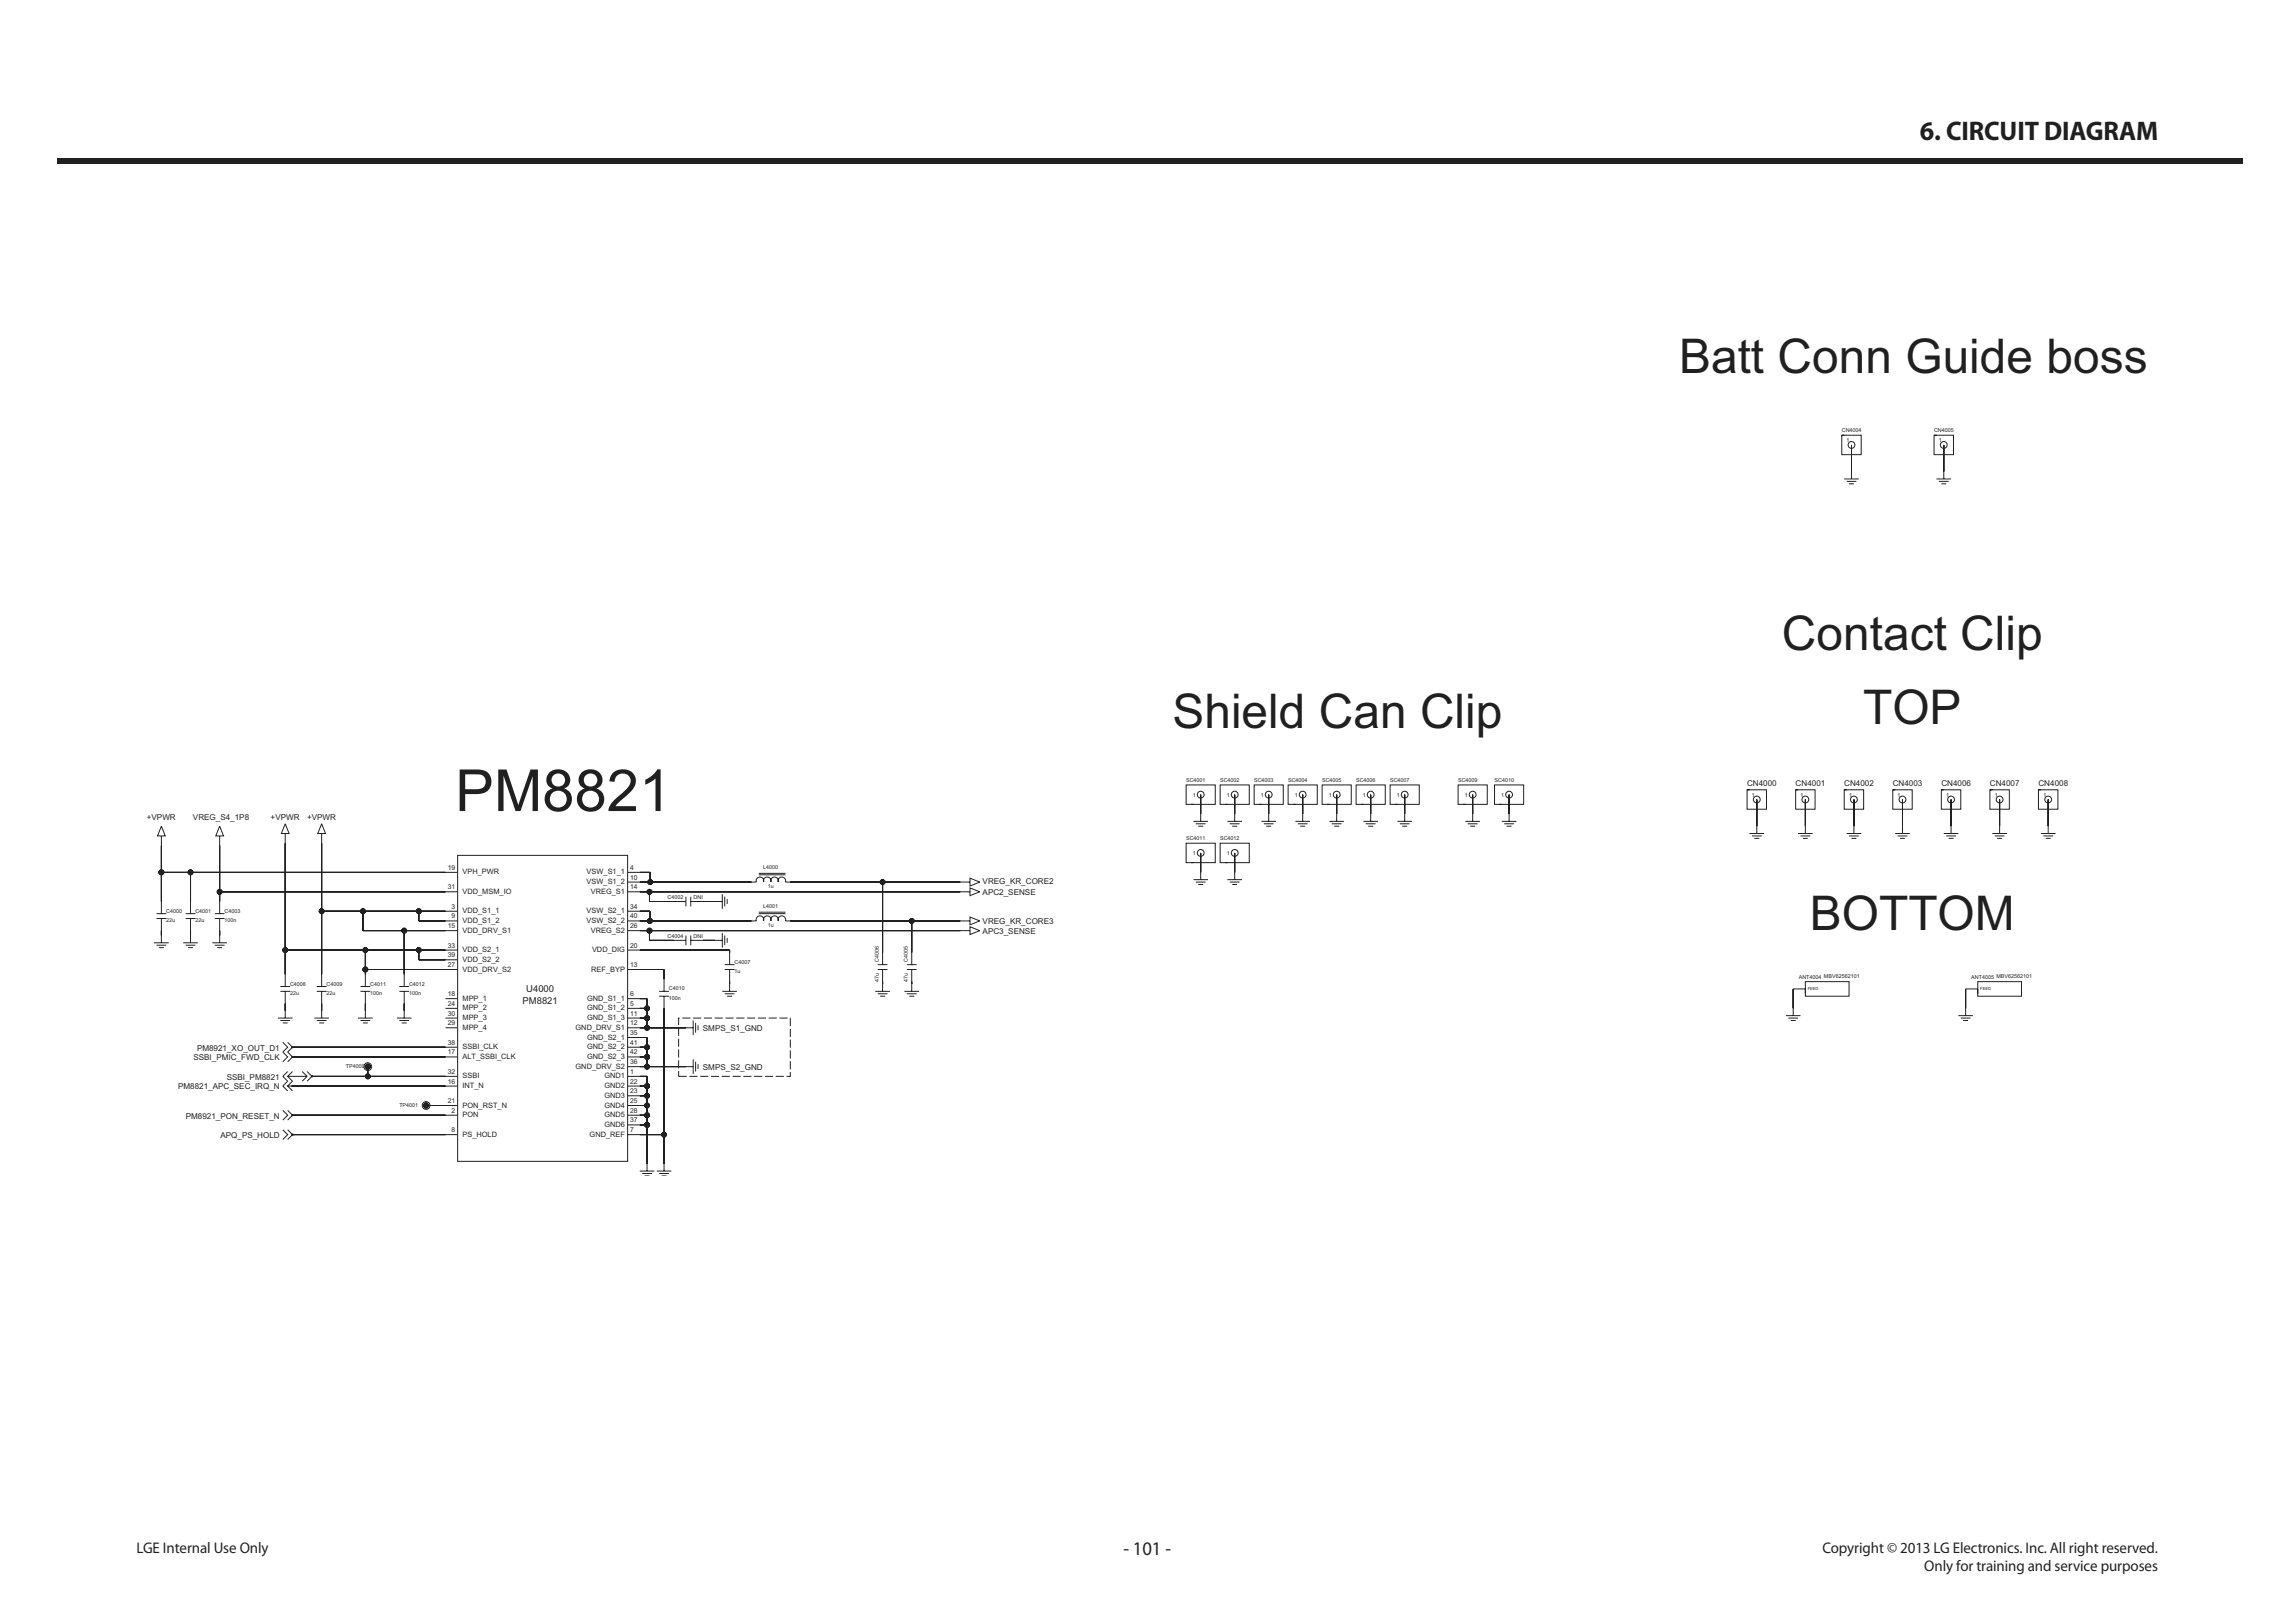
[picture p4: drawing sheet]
<svg xmlns="http://www.w3.org/2000/svg" width="420mm" height="297mm" viewBox="0 0 420 297" stroke-linecap="round" stroke-linejoin="round" font-family="sans-serif">
<defs><g id="words">
<text font-size="10.6" fill="#231f20" x="83.3" y="148.4">PM8821</text>
<g font-size="8.8" fill="#231f20">
<text x="307.3" y="68.3">Batt Conn Guide boss</text>
<text x="326.1" y="118.9">Contact Clip</text>
<text x="214.6" y="133.2">Shield Can Clip</text>
<text x="341" y="132.4">TOP</text>
<text x="331.2" y="170.2">BOTTOM</text>
</g>
<text font-size="4.9" fill="#231f20" x="351.4" y="25.7">6. CIRCUIT DIAGRAM</text>
<text font-size="3.5" fill="#231f20" x="205.6" y="284.6">- 101 -</text>
<g font-size="2.8" fill="#231f20">
<text x="25" y="284.1">LGE Internal Use Only</text>
<text x="333.5" y="284.1">Copyright © 2013 LG Electronics. Inc. All right reserved.</text>
<text x="352.2" y="287.5">Only for training and service purposes</text>
</g>
<g font-size="1.7" fill="#231f20">
<text x="95.6" y="183.8">PM8821</text>
<text x="96.3" y="181.6">U4000</text>
</g>
<g font-size="1.5" fill="#231f20">
<text x="319.7" y="143.8">CN4000</text>
<text x="328.6" y="143.8">CN4001</text>
<text x="337.5" y="143.8">CN4002</text>
<text x="346.4" y="143.8">CN4003</text>
<text x="355.3" y="143.8">CN4006</text>
<text x="364.2" y="143.8">CN4007</text>
<text x="373.1" y="143.8">CN4008</text>
<text x="26.9" y="150">+VPWR</text>
<text x="35.3" y="150">VREG_S4_1P8</text>
<text x="49.5" y="150">+VPWR</text>
<text x="56.2" y="150">+VPWR</text>
<text x="179.8" y="161.8">VREG_KR_CORE2</text>
<text x="179.8" y="163.8">APC2_SENSE</text>
<text x="179.8" y="169.2">VREG_KR_CORE3</text>
<text x="179.8" y="170.9">APC3_SENSE</text>
<text x="128.6" y="188.7">SMPS_S1_GND</text>
<text x="35.4" y="194">SSBI_PMIC_FWD_CLK</text>
<text x="36.1" y="192.3">PM8921_XO_OUT_D1</text>
<text x="41.5" y="197.6">SSBI_PM8821</text>
<text x="128.6" y="195.8">SMPS_S2_GND</text>
<text x="32.6" y="199.4">PM8821_APC_SEC_IRQ_N</text>
<text x="34" y="204.7">PM8921_PON_RESET_N</text>
<text x="40.3" y="208.3">APQ_PS_HOLD</text>
</g>
<g font-size="1.4" fill="#231f20">
<text x="84.6" y="160">VPH_PWR</text>
<text x="107.4" y="160">VSW_S1_1</text>
<text x="107.4" y="161.8">VSW_S1_2</text>
<text x="84.6" y="163.6">VDD_MSM_IO</text>
<text x="84.6" y="167.1">VDD_S1_1</text>
<text x="107.4" y="167.1">VSW_S2_1</text>
<text x="108.1" y="163.6">VREG_S1</text>
<text x="84.6" y="168.9">VDD_S1_2</text>
<text x="84.6" y="170.7">VDD_DRV_S1</text>
<text x="107.4" y="168.9">VSW_S2_2</text>
<text x="108.1" y="170.7">VREG_S2</text>
<text x="84.6" y="174.2">VDD_S2_1</text>
<text x="84.6" y="176">VDD_S2_2</text>
<text x="84.6" y="177.8">VDD_DRV_S2</text>
<text x="108.2" y="177.8">REF_BYP</text>
<text x="108.3" y="174.2">VDD_DIG</text>
<text x="84.6" y="183.1">MPP_1</text>
<text x="84.6" y="184.9">MPP_2</text>
<text x="107.4" y="183.1">GND_S1_1</text>
<text x="107.4" y="184.9">GND_S1_2</text>
<text x="84.6" y="188.5">MPP_4</text>
<text x="84.6" y="186.7">MPP_3</text>
<text x="105.3" y="188.5">GND_DRV_S1</text>
<text x="107.4" y="186.7">GND_S1_3</text>
<text x="107.4" y="190.2">GND_S2_1</text>
<text x="84.6" y="192">SSBI_CLK</text>
<text x="84.6" y="193.8">ALT_SSBI_CLK</text>
<text x="84.6" y="197.3">SSBI</text>
<text x="105.3" y="195.6">GND_DRV_S2</text>
<text x="107.4" y="192">GND_S2_2</text>
<text x="107.4" y="193.8">GND_S2_3</text>
<text x="110.6" y="197.3">GND1</text>
<text x="84.6" y="199.1">INT_N</text>
<text x="84.6" y="202.7">PON_RST_N</text>
<text x="110.6" y="199.1">GND2</text>
<text x="110.6" y="200.9">GND3</text>
<text x="110.6" y="202.7">GND4</text>
<text x="84.6" y="204.5">PON</text>
<text x="84.6" y="208">PS_HOLD</text>
<text x="107.9" y="208">GND_REF</text>
<text x="110.6" y="204.5">GND5</text>
<text x="110.6" y="206.2">GND6</text>
</g>
<g font-size="1.2" fill="#231f20">
<text x="81.9" y="159.2">19</text>
<text x="115.3" y="161">10</text>
<text x="115.3" y="159.2">4</text>
<text x="81.9" y="162.7">31</text>
<text x="82.6" y="166.3">3</text>
<text x="115.3" y="166.3">34</text>
<text x="115.3" y="162.7">14</text>
<text x="81.9" y="173.4">33</text>
<text x="81.9" y="169.9">15</text>
<text x="82.6" y="168.1">9</text>
<text x="115.3" y="173.4">20</text>
<text x="115.3" y="169.9">26</text>
<text x="115.3" y="168.1">40</text>
<text x="81.9" y="177">27</text>
<text x="81.9" y="175.2">39</text>
<text x="115.3" y="177">13</text>
<text x="81.9" y="185.9">30</text>
<text x="81.9" y="184.1">24</text>
<text x="81.9" y="182.3">18</text>
<text x="115.3" y="185.9">11</text>
<text x="115.3" y="184.1">5</text>
<text x="115.3" y="182.3">6</text>
<text x="81.9" y="191.2">38</text>
<text x="81.9" y="187.6">29</text>
<text x="115.3" y="191.2">41</text>
<text x="115.3" y="189.4">35</text>
<text x="115.3" y="187.6">12</text>
<text x="81.9" y="196.5">32</text>
<text x="81.9" y="193">17</text>
<text x="115.3" y="196.5">1</text>
<text x="115.3" y="194.7">36</text>
<text x="115.3" y="193">42</text>
<text x="81.9" y="201.9">21</text>
<text x="81.9" y="198.3">16</text>
<text x="82.6" y="203.6">2</text>
<text x="115.3" y="203.6">28</text>
<text x="115.3" y="201.9">25</text>
<text x="115.3" y="200.1">23</text>
<text x="115.3" y="198.3">22</text>
<text x="82.6" y="207.2">8</text>
<text x="115.3" y="207.2">7</text>
<text x="115.3" y="205.4">37</text>
</g>
<g font-size="1" fill="#231f20">
<text x="337.1" y="79">CN4004</text>
<text x="337.9" y="81">1</text>
<text x="353.9" y="79">CN4005</text>
<text x="354.8" y="81">1</text>
<text x="217.1" y="143">SC4001</text>
<text x="223.3" y="143">SC4002</text>
<text x="229.5" y="143">SC4003</text>
<text x="235.7" y="143">SC4004</text>
<text x="242" y="143">SC4005</text>
<text x="248.2" y="143">SC4006</text>
<text x="254.4" y="143">SC4007</text>
<text x="266.8" y="143">SC4009</text>
<text x="273.5" y="143">SC4010</text>
<text x="218.3" y="145.8">1</text>
<text x="224.5" y="145.8">1</text>
<text x="230.7" y="145.8">1</text>
<text x="237" y="145.8">1</text>
<text x="243.2" y="145.8">1</text>
<text x="249.4" y="145.8">1</text>
<text x="255.6" y="145.8">1</text>
<text x="268.1" y="145.8">1</text>
<text x="274.7" y="145.8">1</text>
<text x="320.6" y="145.8">1</text>
<text x="329.5" y="145.8">1</text>
<text x="338.4" y="145.8">1</text>
<text x="347.3" y="145.8">1</text>
<text x="356.2" y="145.8">1</text>
<text x="365.1" y="145.8">1</text>
<text x="373.9" y="145.8">1</text>
<text x="217.1" y="153.7">SC4011</text>
<text x="223.3" y="153.7">SC4012</text>
<text x="139.7" y="159">L4000</text>
<text x="218.3" y="156.4">1</text>
<text x="224.5" y="156.4">1</text>
<text x="30.4" y="167">C4000</text>
<text x="35.8" y="167">C4001</text>
<text x="41.1" y="167">C4003</text>
<text x="122.2" y="164.5">C4002</text>
<text x="126.9" y="164.5">DNI</text>
<text x="139.7" y="166.1">L4001</text>
<text x="140.5" y="162.6">1u</text>
<text x="30.4" y="168.8">22u</text>
<text x="35.8" y="168.8">22u</text>
<text x="41.1" y="168.8">100n</text>
<text x="122.2" y="171.6">C4004</text>
<text x="126.9" y="171.6">DNI</text>
<text x="140.5" y="169.7">1u</text>
<text x="134.4" y="176.3">C4007</text>
<text x="134.4" y="178.1">1u</text>
<text x="160.8" y="179.6" transform="rotate(-90 160.8 179.6)">47u</text>
<text x="160.8" y="176.1" transform="rotate(-90 160.8 176.1)">C4006</text>
<text x="166.2" y="179.6" transform="rotate(-90 166.2 179.6)">47u</text>
<text x="166.2" y="176.1" transform="rotate(-90 166.2 176.1)">C4005</text>
<text x="329.2" y="179.1">ANT4004 MBV62562101</text>
<text x="360.7" y="179.1">ANT4005 MBV62562101</text>
<text x="53.1" y="182.1">22u</text>
<text x="53.1" y="180.3">C4008</text>
<text x="59.8" y="182.1">22u</text>
<text x="59.8" y="180.3">C4009</text>
<text x="67.8" y="182.1">100n</text>
<text x="67.8" y="180.3">C4011</text>
<text x="74.9" y="182.1">100n</text>
<text x="74.9" y="180.3">C4012</text>
<text x="122.4" y="183">100n</text>
<text x="122.4" y="181.2">C4010</text>
<text x="63.3" y="195.5">TP4000</text>
<text x="73.1" y="202.6">TP4001</text>
</g>
<g font-size=".7" fill="#231f20">
<text x="330.8" y="181.2">FEED</text>
<text x="362.4" y="181.2">FEED</text>
</g>
</g></defs>
<path d="M10.4 29h400v1h-400z" fill="#231f20"/>
<g fill="none" stroke="#231f20" stroke-width=".18">
<path d="M337.1 79.6h3.5v3.6h-3.5zM337.1 79.6h.4M353.9 79.6h3.6v3.6h-3.6zM353.9 79.6h.5M337.5 87.6h2.7M337.9 88.1h1.8M338.4 88.5h.9M338.8 86.3v1.3M354.4 87.6h2.7M354.8 88.1h1.8M355.3 88.5h.9M355.7 86.3v1.3"/>
<path d="M138.9 159.8h4.8M328.6 144.5h3.6v3.6h-3.6zM328.6 144.5h.5M337.5 144.5h3.6v3.6h-3.6zM337.5 144.5h.4M346.4 144.5h3.5v3.6h-3.5zM346.4 144.5h.4M355.7 152.5h2.7M356.2 153h1.7M356.6 153.4h.9M357.1 151.2v1.3M38.9 172.5h2.6"/>
<path d="M39.3 173h1.8M39.8 173.4h.8M40.2 171.2v1.3M137.5 161.4h.9a.7 .7 0 0 1 .7-.9 .7 .7 0 0 1 .6 .9 .7 .7 0 0 1 .7-.9 .7 .7 0 0 1 .7 .9 .7 .7 0 0 1 .6-.9 .7 .7 0 0 1 .7 .9 .7 .7 0 0 1 .7-.9 .7 .7 0 0 1 .6 .9h.9M137.5 168.5h.9a.7 .7 0 0 1 .7-.9 .7 .7 0 0 1 .6 .9 .7 .7 0 0 1 .7-.9 .7 .7 0 0 1 .7 .9 .7 .7 0 0 1 .6-.9 .7 .7 0 0 1 .7 .9 .7 .7 0 0 1 .7-.9 .7 .7 0 0 1 .6 .9h.9M138.9 160.1h4.8M138.9 167.2h4.8M138.9 166.9h4.8M160.6 176.5h1.8M160.6 177.4h1.8M161.5 174.3v2.2M161.5 177.4v2.2"/>
<path d="M166 176.5h1.7M166 177.4h1.7M166.9 174.3v2.2M166.9 177.4v2.2M50.9 186.3h2.6M51.3 186.7h1.8M51.8 187.2h.8M52.2 185v1.3M51.8 206.7l.8 .9-.8 .9M52.6 206.7l.9 .9-.9 .9"/>
<circle cx="338.8" cy="81.4" r=".62"/>
<circle cx="355.7" cy="81.4" r=".62"/>
<circle cx="330.4" cy="146.3" r=".62"/>
<circle cx="339.3" cy="146.3" r=".62"/>
<circle cx="348.2" cy="146.3" r=".62"/>
</g>
<circle cx="53.5" cy="207.6" r=".09" fill="#231f20"/>
<g fill="none" stroke="#231f20" stroke-width=".18">
<path d="M51.8 203.2l.8 .9-.8 .9M52.6 203.2l.9 .9-.9 .9"/>
<circle cx="53.5" cy="207.6" r=".09"/>
</g>
<circle cx="53.5" cy="204.1" r=".09" fill="#231f20"/>
<g fill="none" stroke="#231f20" stroke-width=".18">
<path d="M52.6 197.9l-.8 .8 .8 .9M53.5 198.7h-.9l.9 .9M53.5 198.7h.1M53.5 197.9l-.9 .8"/>
<circle cx="53.5" cy="204.1" r=".09"/>
</g>
<circle cx="53.5" cy="198.7" r=".09" fill="#231f20"/>
<g fill="none" stroke="#231f20" stroke-width=".18">
<path d="M52.6 197h3.6M52.6 196.1l-.8 .9 .8 .9M52.6 197l.9 .9M53.5 196.1l-.9 .9M55.3 196.1l.9 .9M56.2 196.1l.9 .9-.9 .9M56.2 197l-.9 .9M57.1 197h.1"/>
<circle cx="53.5" cy="198.7" r=".09"/>
</g>
<circle cx="57.1" cy="197" r=".09" fill="#231f20"/>
<g fill="none" stroke="#231f20" stroke-width=".18">
<path d="M51.8 192.5l.8 .9-.8 .9M52.6 192.5l.9 .9-.9 .9"/>
<circle cx="57.1" cy="197" r=".09"/>
</g>
<circle cx="53.5" cy="193.4" r=".09" fill="#231f20"/>
<g fill="none" stroke="#231f20" stroke-width=".18">
<path d="M51.8 190.7l.8 .9-.8 .9M52.6 190.7l.9 .9-.9 .9"/>
<circle cx="53.5" cy="193.4" r=".09"/>
</g>
<circle cx="53.5" cy="191.6" r=".09" fill="#231f20"/>
<g fill="none" stroke="#231f20" stroke-width=".18">
<path d="M29.5 151.2l.7 1.8h-1.4zM29.5 153v1.7M40.2 151.2l.7 1.8h-1.4zM40.2 153v1.7M28.2 172.5h2.7M28.6 173h1.8M29.1 173.4h.9M29.5 171.2v1.3M78 202.3h.1M78 202v.5"/>
<circle cx="53.5" cy="191.6" r=".09"/>
</g>
<circle cx="78" cy="202.3" r=".44" fill="#231f20"/>
<g fill="none" stroke="#231f20" stroke-width=".18">
<path d="M52.2 150.7l.7 1.8h-1.4zM52.2 152.5v1.8M58.9 150.7l.7 1.8h-1.4zM58.9 152.5v1.8M81.5 159.6h2.3M83.8 156.5h31.1v56h-31.1zM114.9 159.6h2.2M28.6 167.2h1.8M28.6 168.1h1.8M29.5 165v2.2M29.5 168.1v2.2M33.5 172.5h2.7"/>
<path d="M34 167.2h1.8M34 168.1h1.8M34 173h1.8M34.4 173.4h.9M34.9 165v2.2M34.9 168.1v2.2M34.9 171.2v1.3M39.3 167.2h1.8M39.3 168.1h1.8M40.2 165v2.2M40.2 168.1v2.2M52.2 178.3v2.2"/>
<path d="M58.9 178.3v2.2M66.9 178.3v2.2M74 178.3v2.2M81.5 163.2h2.3M81.5 168.5h2.3M81.5 170.3h2.3M81.5 166.7h2.3M81.5 173.9h2.3M81.5 175.6h2.3M81.5 177.4h2.3M114.9 163.2h2.2M114.9 168.5h2.2"/>
<path d="M114.9 161.4h2.2M114.9 170.3h2.2M114.9 166.7h2.2M114.9 173.9h2.2M114.9 177.4h2.2M121.5 179.2v2.2M123.3 172.1h2.2M123.3 165h2.2M125.5 164.1v1.8M125.5 171.2v1.8M126.4 172.1h2.2M126.4 165h2.2"/>
<path d="M126.4 164.1v1.8M126.4 171.2v1.8M130.9 172.1h1.3M130.9 165h1.3M132.2 163.6v2.7M132.2 170.7v2.7M132.6 177.4h1.8M132.6 176.5h1.8M132.6 164.1v1.8M132.6 171.2v1.8M133.1 164.5v.9M133.1 171.6v.9"/>
<path d="M133.5 174.3v2.2M133.5 177.4v2.2M175.7 168.5h1.8M175.7 161.4h1.8M175.7 170.3h1.8M175.7 163.2h1.8M177.5 167.8l1.8 .7-1.8 .7zM177.5 160.7l1.8 .7-1.8 .7zM177.5 169.6l1.8 .7-1.8 .7zM177.5 162.5l1.8 .7-1.8 .7zM51.3 181.4h1.8M51.3 180.5h1.8"/>
<path d="M52.2 181.4v2.2M57.5 186.3h2.7M58 181.4h1.8M58 180.5h1.8M58 186.7h1.8M58.4 187.2h.9M58.9 181.4v2.2M58.9 185v1.3M65.5 186.3h2.7M66 181.4h1.8M66 180.5h1.8M66 186.7h1.8"/>
<path d="M66.4 187.2h.9M66.9 181.4v2.2M66.9 185v1.3M67.3 195.2h.1M67.3 194.9v.5M72.6 186.3h2.7M73.1 181.4h1.8M73.1 180.5h1.8M73.1 186.7h1.8M73.5 187.2h.9M74 185v1.3M74 181.4v2.2"/>
<path d="M81.5 186.3h2.3M81.5 188.1h2.3M81.5 182.7h2.3M81.5 184.5h2.3M81.5 191.6h2.3M81.5 193.4h2.3M81.5 197h2.3M81.5 198.7h2.3M114.9 186.3h2.2M114.9 195.2h2.2M114.9 188.1h2.2M114.9 182.7h2.2"/>
<path d="M114.9 184.5h2.2M114.9 191.6h2.2M114.9 193.4h2.2M114.9 197h2.2M114.9 198.7h2.2M114.9 189.9h2.2M120.6 181.4h1.8M120.6 182.3h1.8M121.5 182.3v2.2M125.5 195.2h1.4M125.5 188.1h1.4M126.9 186.7v2.7"/>
<path d="M126.9 193.9v2.6M127.3 187.2v1.8M127.3 194.3v1.8M127.7 187.6v.9M127.7 194.7v.9M132.2 181.4h2.7M132.6 181.9h1.8M133.1 182.3h.9M133.5 180.1v1.3M160.2 181.4h2.7M160.6 181.9h1.8M161.1 182.3h.9"/>
<path d="M161.5 180.1v1.3M165.5 181.4h2.7M166 181.9h1.7M166.4 182.3h.9M166.9 180.1v1.3M81.5 202.3h2.3M81.5 204.1h2.3M81.5 207.6h2.3M114.9 202.3h2.2M114.9 204.1h2.2M114.9 207.6h2.2M114.9 200.5h2.2"/>
<path d="M114.9 205.9h2.2M117.1 214.3h2.6M117.5 214.7h1.8M118 215.2h.9M118.4 213v1.3M120.2 214.3h2.7M120.6 214.7h1.8M121.1 215.2h.9M121.5 213v1.3"/>
<circle cx="78" cy="202.3" r=".44"/>
<circle cx="78" cy="202.3" r=".71"/>
</g>
<circle cx="67.3" cy="195.2" r=".44" fill="#231f20"/>
<g fill="none" stroke="#231f20" stroke-width=".18">
<path d="M217.1 143.6h5.3v3.6h-5.3zM217.1 154.3h5.3v3.6h-5.3zM218 147.2h.4M218 157.9h.4M218.4 150.3h2.7M218.8 150.7h1.8M219.3 151.2h.9M219.7 145.4v3.6zM219.7 156.1v3.5zM219.7 145.4v4.9M219.7 156.1v4.9M223.3 143.6h5.3v3.6h-5.3z"/>
<path d="M223.3 154.3h5.3v3.6h-5.3zM224.2 147.2h.4M224.2 157.9h.4M224.6 150.3h2.7M225.1 150.7h1.7M225.5 151.2h.9M226 159.6v1.4M226 145.4v3.6zM226 145.4v4.9M229.5 143.6h5.3v3.6h-5.3zM230.4 147.2h.4M230.8 150.3h2.7"/>
<path d="M231.3 150.7h1.8M231.7 151.2h.9M232.2 145.4v3.6zM232.2 145.4v4.9M235.7 143.6h5.4v3.6h-5.4zM236.6 147.2h.5M237.1 150.3h2.6M237.5 150.7h1.8M238 151.2h.8M238.4 145.4v3.6zM238.4 145.4v4.9M242 143.6h5.3v3.6h-5.3z"/>
<path d="M242.8 147.2h.5M243.3 150.3h2.7M243.7 150.7h1.8M244.2 151.2h.9M244.6 145.4v3.6zM244.6 145.4v4.9M248.2 143.6h5.3v3.6h-5.3zM249.1 147.2h.4M249.5 150.3h2.7M250 150.7h1.7M250.4 151.2h.9M250.8 145.4v3.6z"/>
<path d="M250.8 145.4v4.9M254.4 143.6h5.3v3.6h-5.3zM255.3 147.2h.4M255.7 150.3h2.7M256.2 150.7h1.8M256.6 151.2h.9M257.1 145.4v3.6zM257.1 145.4v4.9M266.8 143.6h5.4v3.6h-5.4zM267.7 147.2h.5M268.2 150.3h2.6M268.6 150.7h1.8"/>
<path d="M269.1 151.2h.9M269.5 145.4v3.6zM269.5 145.4v4.9M273.5 143.6h5.3v3.6h-5.3zM274.4 147.2h.4M274.8 150.3h2.7M275.3 150.7h1.8M275.7 151.2h.9M276.2 145.4v3.6zM276.2 145.4v4.9M319.7 144.5h3.6v3.6h-3.6zM319.7 144.5h.5"/>
<path d="M320.2 152.5h2.6M320.6 153h1.8M321.1 153.4h.8M321.5 151.2v1.3M329.1 152.5h2.6M329.5 153h1.8M329.9 153.4h.9M330.4 151.2v1.3M337.9 152.5h2.7M338.4 153h1.8M338.8 153.4h.9M339.3 151.2v1.3"/>
<path d="M346.8 152.5h2.7M347.3 153h1.8M347.7 153.4h.9M348.2 151.2v1.3M355.3 144.5h3.5v3.6h-3.5zM355.3 144.5h.4M364.2 144.5h3.5v3.6h-3.5zM364.2 144.5h.4M364.6 152.5h2.7M365.1 153h1.7M365.5 153.4h.9M365.9 151.2v1.3"/>
<path d="M373.1 144.5h3.5v3.6h-3.5zM373.1 144.5h.4M373.5 152.5h2.7M373.9 153h1.8M374.4 153.4h.9M374.8 151.2v1.3M218.4 161h2.7M218.8 161.4h1.8M219.3 161.9h.9M224.6 161h2.7M225.1 161.4h1.7M225.5 161.9h.9"/>
<path d="M330.4 179.6h8v2.7h-8zM361.9 179.6h8v2.7h-8zM326.8 185.9h2.7M327.3 186.3h1.8M327.7 186.7h.9M328.2 181v3.5zM328.2 181v4.9M328.2 181h2.2v.9M358.4 185.9h2.7M358.8 186.3h1.8M359.3 186.7h.9M359.7 181v3.5z"/>
<path d="M359.7 181h2.2v.9M359.7 181v4.9"/>
<circle cx="219.7" cy="145.4" r=".62"/>
<circle cx="219.7" cy="156.1" r=".62"/>
<circle cx="226" cy="156.1" r=".62"/>
<circle cx="226" cy="145.4" r=".62"/>
<circle cx="232.2" cy="145.4" r=".62"/>
<circle cx="238.4" cy="145.4" r=".62"/>
<circle cx="244.6" cy="145.4" r=".62"/>
<circle cx="250.8" cy="145.4" r=".62"/>
<circle cx="257.1" cy="145.4" r=".62"/>
<circle cx="269.5" cy="145.4" r=".62"/>
<circle cx="276.2" cy="145.4" r=".62"/>
<circle cx="321.5" cy="146.3" r=".62"/>
<circle cx="357.1" cy="146.3" r=".62"/>
<circle cx="365.9" cy="146.3" r=".62"/>
<circle cx="374.8" cy="146.3" r=".62"/>
<circle cx="67.3" cy="195.2" r=".44"/>
<circle cx="67.3" cy="195.2" r=".71"/>
</g>
<path d="M117.1 197h1.3z" fill="#231f20"/>
<path d="M117.1 197h1.3zM117.1 197h1.3" fill="none" stroke="#231f20" stroke-width=".18"/>
<path d="M118.4 197v1.7z" fill="#231f20"/>
<path d="M118.4 197v1.7zM118.4 197v1.7" fill="none" stroke="#231f20" stroke-width=".18"/>
<path d="M117.1 198.7h1.3z" fill="#231f20"/>
<path d="M117.1 198.7h1.3zM117.1 198.7h1.3" fill="none" stroke="#231f20" stroke-width=".18"/>
<path d="M117.1 200.5h1.3z" fill="#231f20"/>
<path d="M117.1 200.5h1.3zM117.1 200.5h1.3" fill="none" stroke="#231f20" stroke-width=".18"/>
<path d="M117.1 202.3h1.3z" fill="#231f20"/>
<path d="M117.1 202.3h1.3zM117.1 202.3h1.3" fill="none" stroke="#231f20" stroke-width=".18"/>
<path d="M117.1 204.1h1.3z" fill="#231f20"/>
<path d="M117.1 204.1h1.3zM117.1 204.1h1.3" fill="none" stroke="#231f20" stroke-width=".18"/>
<path d="M117.1 205.9h1.3z" fill="#231f20"/>
<path d="M117.1 205.9h1.3zM117.1 205.9h1.3M118.4 205.9v7.1zM118.4 205.9v7.1" fill="none" stroke="#231f20" stroke-width=".18"/>
<path d="M118.4 198.7v1.8z" fill="#231f20"/>
<path d="M118.4 198.7v1.8zM118.4 198.7v1.8" fill="none" stroke="#231f20" stroke-width=".18"/>
<path d="M118.4 200.5v1.8z" fill="#231f20"/>
<path d="M118.4 200.5v1.8zM118.4 200.5v1.8" fill="none" stroke="#231f20" stroke-width=".18"/>
<path d="M118.4 202.3v1.8z" fill="#231f20"/>
<path d="M118.4 202.3v1.8zM118.4 202.3v1.8" fill="none" stroke="#231f20" stroke-width=".18"/>
<path d="M118.4 204.1v1.8z" fill="#231f20"/>
<path d="M118.4 204.1v1.8zM118.4 204.1v1.8" fill="none" stroke="#231f20" stroke-width=".18"/>
<circle cx="118.4" cy="198.7" r=".44" fill="#231f20"/>
<circle cx="118.4" cy="198.7" r=".44" fill="none" stroke="#231f20" stroke-width=".18"/>
<circle cx="118.4" cy="200.5" r=".44" fill="#231f20"/>
<circle cx="118.4" cy="200.5" r=".44" fill="none" stroke="#231f20" stroke-width=".18"/>
<circle cx="118.4" cy="202.3" r=".44" fill="#231f20"/>
<circle cx="118.4" cy="202.3" r=".44" fill="none" stroke="#231f20" stroke-width=".18"/>
<circle cx="118.4" cy="205.9" r=".44" fill="#231f20"/>
<circle cx="118.4" cy="205.9" r=".44" fill="none" stroke="#231f20" stroke-width=".18"/>
<circle cx="118.4" cy="204.1" r=".44" fill="#231f20"/>
<circle cx="118.4" cy="204.1" r=".44" fill="none" stroke="#231f20" stroke-width=".18"/>
<path d="M52.2 183.6v1.4z" fill="#231f20"/>
<path d="M52.2 183.6v1.4zM52.2 183.6v1.4" fill="none" stroke="#231f20" stroke-width=".18"/>
<path d="M40.2 170.3v.9z" fill="#231f20"/>
<path d="M40.2 170.3v.9zM40.2 170.3v.9" fill="none" stroke="#231f20" stroke-width=".18"/>
<path d="M29.5 170.3v.9z" fill="#231f20"/>
<path d="M29.5 170.3v.9zM29.5 170.3v.9" fill="none" stroke="#231f20" stroke-width=".18"/>
<path d="M133.5 179.6v.5z" fill="#231f20"/>
<path d="M133.5 179.6v.5zM133.5 179.6v.5" fill="none" stroke="#231f20" stroke-width=".18"/>
<path d="M161.5 179.6v.5z" fill="#231f20"/>
<path d="M161.5 179.6v.5zM161.5 179.6v.5" fill="none" stroke="#231f20" stroke-width=".18"/>
<path d="M166.9 179.6v.5z" fill="#231f20"/>
<path d="M166.9 179.6v.5zM166.9 179.6v.5" fill="none" stroke="#231f20" stroke-width=".18"/>
<path d="M58.9 183.6v1.4z" fill="#231f20"/>
<path d="M58.9 183.6v1.4zM58.9 183.6v1.4M121.5 184.5v23.1zM121.5 184.5v28.5M117.1 207.6h4.4zM117.1 207.6h4.4M121.5 207.6v5.4z" fill="none" stroke="#231f20" stroke-width=".18"/>
<circle cx="121.5" cy="207.6" r=".44" fill="#231f20"/>
<circle cx="121.5" cy="207.6" r=".44" fill="none" stroke="#231f20" stroke-width=".18"/>
<path d="M117.1 182.7h1.3z" fill="#231f20"/>
<path d="M117.1 182.7h1.3zM117.1 182.7h1.3" fill="none" stroke="#231f20" stroke-width=".18"/>
<path d="M118.4 182.7v1.8z" fill="#231f20"/>
<path d="M118.4 182.7v1.8zM118.4 182.7v1.8" fill="none" stroke="#231f20" stroke-width=".18"/>
<path d="M117.1 184.5h1.3z" fill="#231f20"/>
<path d="M117.1 184.5h1.3zM117.1 184.5h1.3" fill="none" stroke="#231f20" stroke-width=".18"/>
<path d="M117.1 186.3h1.3z" fill="#231f20"/>
<path d="M117.1 186.3h1.3zM117.1 186.3h1.3" fill="none" stroke="#231f20" stroke-width=".18"/>
<path d="M117.1 188.1h1.3z" fill="#231f20"/>
<path d="M117.1 188.1h1.3zM117.1 188.1h1.3" fill="none" stroke="#231f20" stroke-width=".18"/>
<path d="M118.4 184.5v1.8z" fill="#231f20"/>
<path d="M118.4 184.5v1.8zM118.4 184.5v1.8" fill="none" stroke="#231f20" stroke-width=".18"/>
<path d="M118.4 186.3v1.8z" fill="#231f20"/>
<path d="M118.4 186.3v1.8zM118.4 186.3v1.8h7.1M118.4 188.1h7.1z" fill="none" stroke="#231f20" stroke-width=".18"/>
<circle cx="118.4" cy="184.5" r=".44" fill="#231f20"/>
<circle cx="118.4" cy="184.5" r=".44" fill="none" stroke="#231f20" stroke-width=".18"/>
<circle cx="118.4" cy="186.3" r=".44" fill="#231f20"/>
<circle cx="118.4" cy="186.3" r=".44" fill="none" stroke="#231f20" stroke-width=".18"/>
<circle cx="118.4" cy="188.1" r=".44" fill="#231f20"/>
<circle cx="118.4" cy="188.1" r=".44" fill="none" stroke="#231f20" stroke-width=".18"/>
<path d="M117.1 189.9h1.3z" fill="#231f20"/>
<path d="M117.1 189.9h1.3zM117.1 189.9h1.3" fill="none" stroke="#231f20" stroke-width=".18"/>
<path d="M118.4 189.9v1.7z" fill="#231f20"/>
<path d="M118.4 189.9v1.7zM118.4 189.9v1.7" fill="none" stroke="#231f20" stroke-width=".18"/>
<path d="M117.1 191.6h1.3z" fill="#231f20"/>
<path d="M117.1 191.6h1.3zM117.1 191.6h1.3" fill="none" stroke="#231f20" stroke-width=".18"/>
<path d="M117.1 195.2h1.3z" fill="#231f20"/>
<path d="M117.1 195.2h1.3zM117.1 195.2h1.3" fill="none" stroke="#231f20" stroke-width=".18"/>
<path d="M118.4 193.4v1.8z" fill="#231f20"/>
<path d="M118.4 193.4v1.8zM118.4 193.4v1.8" fill="none" stroke="#231f20" stroke-width=".18"/>
<path d="M118.4 191.6v1.8z" fill="#231f20"/>
<path d="M118.4 191.6v1.8zM118.4 191.6v1.8M118.4 195.2h7.1zM118.4 195.2h7.1" fill="none" stroke="#231f20" stroke-width=".18"/>
<path d="M117.1 193.4h1.3z" fill="#231f20"/>
<path d="M117.1 193.4h1.3zM117.1 193.4h1.3" fill="none" stroke="#231f20" stroke-width=".18"/>
<circle cx="118.4" cy="191.6" r=".44" fill="#231f20"/>
<circle cx="118.4" cy="191.6" r=".44" fill="none" stroke="#231f20" stroke-width=".18"/>
<circle cx="118.4" cy="195.2" r=".44" fill="#231f20"/>
<circle cx="118.4" cy="195.2" r=".44" fill="none" stroke="#231f20" stroke-width=".18"/>
<circle cx="118.4" cy="193.4" r=".44" fill="#231f20"/>
<circle cx="118.4" cy="193.4" r=".44" fill="none" stroke="#231f20" stroke-width=".18"/>
<path d="M34.9 170.3v.9z" fill="#231f20"/>
<path d="M34.9 170.3v.9zM34.9 170.3v.9" fill="none" stroke="#231f20" stroke-width=".18"/>
<path d="M66.9 183.6v1.4z" fill="#231f20"/>
<path d="M66.9 183.6v1.4zM66.9 183.6v1.4" fill="none" stroke="#231f20" stroke-width=".18"/>
<path d="M74 183.6v1.4z" fill="#231f20"/>
<g fill="none" stroke="#231f20" stroke-width=".18">
<path d="M338.8 81.4v4.9zM338.8 81.4v4.9M355.7 81.4v4.9zM355.7 81.4v4.9M226 156.1v3.5zM226 156.1v3.5M321.5 146.3v4.9zM321.5 146.3v4.9M330.4 146.3v4.9zM330.4 146.3v4.9M339.3 146.3v4.9zM339.3 146.3v4.9"/>
<path d="M348.2 146.3v4.9zM348.2 146.3v4.9M357.1 146.3v4.9zM357.1 146.3v4.9M365.9 146.3v4.9zM365.9 146.3v4.9M374.8 146.3v4.9zM374.8 146.3v4.9M128.6 165h2.3zM128.6 172.1h2.3zM128.6 165h2.3M128.6 172.1h2.3"/>
<path d="M74 183.6v1.4zM74 183.6v1.4"/>
</g>
<path d="M40.2 163.2v1.8z" fill="#231f20"/>
<path d="M40.2 154.7v8.5zM40.2 154.7v10.3M40.2 163.2v1.8zM40.2 163.2h41.3zM40.2 163.2h41.3" fill="none" stroke="#231f20" stroke-width=".18"/>
<circle cx="40.2" cy="163.2" r=".44" fill="#231f20"/>
<g fill="none" stroke="#231f20" stroke-width=".18">
<path d="M53.5 198.7h28zM53.5 193.4h28zM53.5 198.7h28M53.5 193.4h28M53.5 207.6h28zM53.5 204.1h28zM53.5 207.6h28M53.5 204.1h28"/>
<circle cx="40.2" cy="163.2" r=".44"/>
</g>
<path d="M67.3 195.2v1.8z" fill="#231f20"/>
<path d="M57.1 197h10.2zM57.1 197h24.4M67.3 197h14.2zM67.3 195.2v1.8zM67.3 195.2v1.8" fill="none" stroke="#231f20" stroke-width=".18"/>
<circle cx="67.3" cy="197" r=".44" fill="#231f20"/>
<g fill="none" stroke="#231f20" stroke-width=".18">
<path d="M144.6 161.4h16.9zM144.6 161.4h31.1M161.5 161.4h14.2zM161.5 161.4v12.9zM161.5 161.4v12.9"/>
<circle cx="67.3" cy="197" r=".44"/>
</g>
<circle cx="161.5" cy="161.4" r=".44" fill="#231f20"/>
<g fill="none" stroke="#231f20" stroke-width=".18">
<path d="M144.6 168.5h22.3zM144.6 168.5h31.1M166.9 168.5h8.8zM166.9 168.5v5.8zM166.9 168.5v5.8"/>
<circle cx="161.5" cy="161.4" r=".44"/>
</g>
<circle cx="166.9" cy="168.5" r=".44" fill="#231f20"/>
<g fill="none" stroke="#231f20" stroke-width=".18">
<path d="M58.9 166.7v11.6zM58.9 166.7v11.6M74 170.3v8zM74 170.3v8M74 170.3h7.5zM74 170.3h7.5M76.6 168.5h4.9zM76.6 168.5h4.9"/>
<circle cx="166.9" cy="168.5" r=".44"/>
</g>
<path d="M76.6 166.7v1.8z" fill="#231f20"/>
<path d="M58.9 154.3v12.4zM58.9 154.3v12.4h22.6M58.9 166.7h7.5zM66.4 166.7v3.6zM66.4 166.7v3.6h7.6M66.4 166.7h10.2zM66.4 170.3h7.6zM76.6 166.7v1.8zM76.6 166.7v1.8M76.6 166.7h4.9z" fill="none" stroke="#231f20" stroke-width=".18"/>
<circle cx="74" cy="170.3" r=".44" fill="#231f20"/>
<circle cx="74" cy="170.3" r=".44" fill="none" stroke="#231f20" stroke-width=".18"/>
<circle cx="76.6" cy="166.7" r=".44" fill="#231f20"/>
<circle cx="76.6" cy="166.7" r=".44" fill="none" stroke="#231f20" stroke-width=".18"/>
<circle cx="58.9" cy="166.7" r=".44" fill="#231f20"/>
<circle cx="58.9" cy="166.7" r=".44" fill="none" stroke="#231f20" stroke-width=".18"/>
<circle cx="66.4" cy="166.7" r=".44" fill="#231f20"/>
<g fill="none" stroke="#231f20" stroke-width=".18">
<path d="M29.5 159.6h5.4zM29.5 159.6h52M29.5 159.6v5.4zM29.5 154.7v4.9zM29.5 154.7v10.3M34.9 159.6h46.6zM34.9 159.6v5.4zM34.9 159.6v5.4"/>
<circle cx="66.4" cy="166.7" r=".44"/>
</g>
<circle cx="34.9" cy="159.6" r=".44" fill="#231f20"/>
<circle cx="34.9" cy="159.6" r=".44" fill="none" stroke="#231f20" stroke-width=".18"/>
<circle cx="29.5" cy="159.6" r=".44" fill="#231f20"/>
<g fill="none" stroke="#231f20" stroke-width=".18">
<path d="M52.2 173.9v4.4zM52.2 173.9v4.4"/>
<circle cx="29.5" cy="159.6" r=".44"/>
</g>
<path d="M66.9 177.4v.9z" fill="#231f20"/>
<path d="M66.9 177.4h14.6zM66.9 177.4h14.6M66.9 177.4v.9zM66.9 177.4v.9M76.6 175.6h4.9zM76.6 175.6h4.9" fill="none" stroke="#231f20" stroke-width=".18"/>
<path d="M76.6 173.9v1.7z" fill="#231f20"/>
<path d="M52.2 154.3v19.6zM52.2 154.3v19.6h29.3M52.2 173.9h14.7zM66.9 173.9v3.5zM66.9 173.9v3.5M66.9 173.9h9.7zM76.6 173.9v1.7zM76.6 173.9v1.7M76.6 173.9h4.9z" fill="none" stroke="#231f20" stroke-width=".18"/>
<circle cx="66.9" cy="177.4" r=".44" fill="#231f20"/>
<circle cx="66.9" cy="177.4" r=".44" fill="none" stroke="#231f20" stroke-width=".18"/>
<circle cx="76.6" cy="173.9" r=".44" fill="#231f20"/>
<circle cx="76.6" cy="173.9" r=".44" fill="none" stroke="#231f20" stroke-width=".18"/>
<circle cx="52.2" cy="173.9" r=".44" fill="#231f20"/>
<circle cx="52.2" cy="173.9" r=".44" fill="none" stroke="#231f20" stroke-width=".18"/>
<circle cx="66.9" cy="173.9" r=".44" fill="#231f20"/>
<g fill="none" stroke="#231f20" stroke-width=".18">
<path d="M118.9 163.2h56.8zM118.9 163.2h56.8M53.5 191.6h28zM53.5 191.6h28"/>
<circle cx="66.9" cy="173.9" r=".44"/>
</g>
<path d="M117.1 163.2h1.8z" fill="#231f20"/>
<path d="M117.1 163.2h1.8zM117.1 163.2h1.8M118.9 165h4.4zM118.9 165h4.4" fill="none" stroke="#231f20" stroke-width=".18"/>
<path d="M118.9 163.2v1.8z" fill="#231f20"/>
<path d="M118.9 163.2v1.8zM118.9 163.2v1.8" fill="none" stroke="#231f20" stroke-width=".18"/>
<circle cx="118.9" cy="163.2" r=".44" fill="#231f20"/>
<circle cx="118.9" cy="163.2" r=".44" fill="none" stroke="#231f20" stroke-width=".18"/>
<path d="M117.1 170.3h1.8z" fill="#231f20"/>
<path d="M117.1 170.3h1.8zM117.1 170.3h58.6M118.9 170.3h56.8zM118.9 172.1h4.4zM118.9 172.1h4.4" fill="none" stroke="#231f20" stroke-width=".18"/>
<path d="M118.9 170.3v1.8z" fill="#231f20"/>
<path d="M118.9 170.3v1.8zM118.9 170.3v1.8" fill="none" stroke="#231f20" stroke-width=".18"/>
<circle cx="118.9" cy="170.3" r=".44" fill="#231f20"/>
<g fill="none" stroke="#231f20" stroke-width=".18">
<path d="M117.1 173.9h16.4zM117.1 173.9h16.4M78 202.3h3.5zM78 202.3h3.5"/>
<circle cx="118.9" cy="170.3" r=".44"/>
</g>
<path d="M133.5 173.9v.4z" fill="#231f20"/>
<path d="M119 161.4h18.5zM119 161.4h18.5M133.5 173.9v.4zM133.5 173.9v.4" fill="none" stroke="#231f20" stroke-width=".18"/>
<path d="M117.1 159.6h1.9z" fill="#231f20"/>
<path d="M117.1 159.6h1.9zM117.1 159.6h1.9" fill="none" stroke="#231f20" stroke-width=".18"/>
<path d="M119 159.6v1.8z" fill="#231f20"/>
<path d="M119 159.6v1.8zM119 159.6v1.8" fill="none" stroke="#231f20" stroke-width=".18"/>
<path d="M117.1 161.4h1.9z" fill="#231f20"/>
<path d="M117.1 161.4h1.9zM117.1 161.4h1.9" fill="none" stroke="#231f20" stroke-width=".18"/>
<circle cx="119" cy="161.4" r=".44" fill="#231f20"/>
<g fill="none" stroke="#231f20" stroke-width=".18">
<path d="M118.9 168.5h18.6zM118.9 168.5h18.6"/>
<circle cx="119" cy="161.4" r=".44"/>
</g>
<path d="M117.1 166.7h1.8z" fill="#231f20"/>
<path d="M117.1 166.7h1.8zM117.1 166.7h1.8" fill="none" stroke="#231f20" stroke-width=".18"/>
<path d="M118.9 166.7v1.8z" fill="#231f20"/>
<path d="M118.9 166.7v1.8zM118.9 166.7v1.8" fill="none" stroke="#231f20" stroke-width=".18"/>
<path d="M117.1 168.5h1.8z" fill="#231f20"/>
<path d="M117.1 168.5h1.8zM117.1 168.5h1.8" fill="none" stroke="#231f20" stroke-width=".18"/>
<circle cx="118.9" cy="168.5" r=".44" fill="#231f20"/>
<circle cx="118.9" cy="168.5" r=".44" fill="none" stroke="#231f20" stroke-width=".18"/>
<path d="M121.5 177.4v1.8z" fill="#231f20"/>
<path d="M117.1 177.4h4.4zM117.1 177.4h4.4M121.5 177.4v1.8zM121.5 177.4v1.8" fill="none" stroke="#231f20" stroke-width=".18"/>
<path d="M124.2 186.3h20.4v10.7h-20.4z" fill="none" stroke="#231f20" stroke-width=".18" stroke-dasharray="1.5 .5" stroke-linecap="butt"/>
<use href="#words"/>
</svg>
